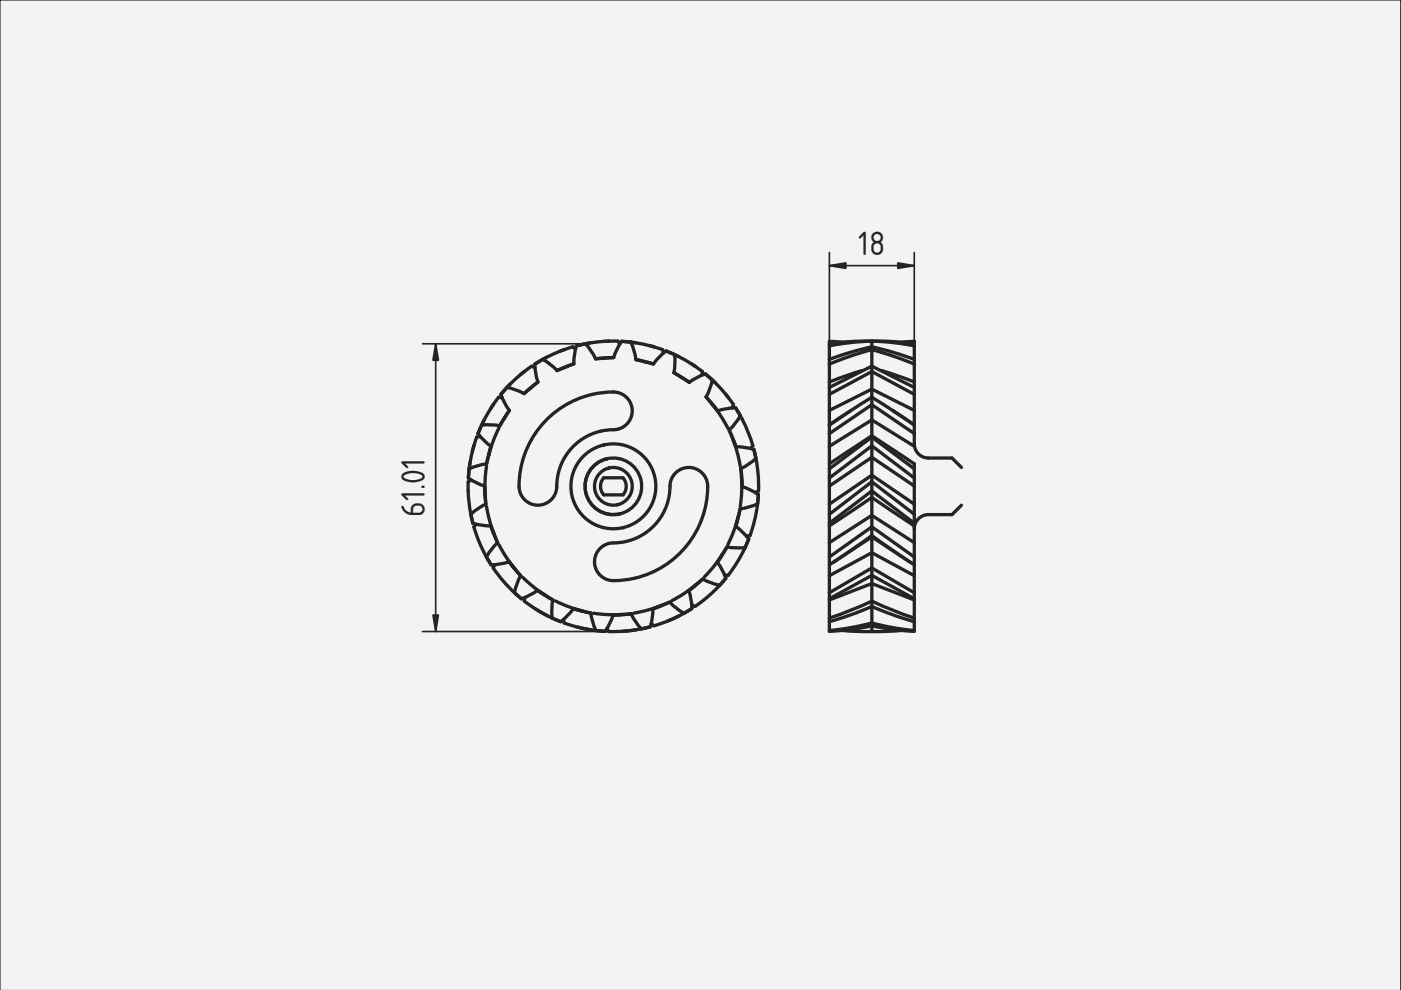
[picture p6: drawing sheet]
<svg xmlns="http://www.w3.org/2000/svg" width="297mm" height="210mm" viewBox="0 0 297 210" stroke-linecap="round" stroke-linejoin="round" font-family="sans-serif">
<defs><g id="words">
<g font-size="6.7" fill="#212529">
<text x="182" y="54">18</text>
<text x="90" y="109.6" transform="rotate(-90 90 109.6)">61.01</text>
</g>
</g></defs>
<path d="M0 0h297v210h-297z" fill="#f1f3f5" stroke="#000" stroke-width=".21"/>
<g fill="#f1f3f5">
<path d="M175.8 72.9v3.3v-2.9l4.5-.7 4.5-.3v1.2l4.6 1.2 4.4 1.5v16.7a3.5 3.5 0 0 0 2.4 4.1l5.6 .1 2 2-2-2h-5a3 3 0 0 1-3-2.9v.4l-9-5.6v3.4l9 5.9v13.7a3 3 0 0 1 3-2.9h5l2-2-2 2h-5a3 3 0 0 0-3 2.9v19.8l-4.5-1.4-4.5-1.8v3.5l-4.4 1-4.6 .6v-.7v-1.2v2.1l4.6-.4 4.4-.8v1.2l-6.2-.2a87.2 87.2 0 0 0 12.5 0l-6.3 .2v-1.2l3.6 .6 4.5 .5 .9 .1v-.6v-1.5v1.9l-4.5-.6-4.5-1v-3.5l-4.4 1.8-4.6 1.4v-55.6l4.5-1.5 4.5-1.2v-1.2l4.6 .3 4.4 .7v2.9v-3.3a72.3 72.3 0 0 0-18 0z" fill-rule="evenodd"/>
<path d="M184.8 97l9 6.1v3.8l-9-6.2z" fill-rule="evenodd"/>
<path d="M175.8 103.1l9-6.1v3.7l-9 6.2z" fill-rule="evenodd"/>
<path d="M184.8 123.7l9 3.5v3.8l-4.5-1.6-4.5-2z" fill-rule="evenodd"/>
<path d="M175.8 127.2l9-3.5v3.7l-4.4 2-4.6 1.6z" fill-rule="evenodd"/>
<path d="M175.8 77.2l4.5-1.7 4.5-1.4v3.5l-2 1-7 2.4z" fill-rule="evenodd"/>
<path d="M184.8 74.1l4.6 1.4 4.4 1.7v3.8l-6.9-2.4-2.1-1z" fill-rule="evenodd"/>
<path d="M184.8 105.5l9 6v3.6l-9-5.8z" fill-rule="evenodd"/>
<path d="M175.8 111.5l9-6v3.8l-9 5.8z" fill-rule="evenodd"/>
<path d="M175.8 83.6l9-4.8v3.7l-9 4.5z" fill-rule="evenodd"/>
<path d="M184.8 78.8l9 4.8v3.4l-9-4.5z" fill-rule="evenodd"/>
<path d="M175.8 94.6l9-5.6v3.4l-9 5.9z" fill-rule="evenodd"/>
<path d="M184.8 117.2l9 4.9v3.6l-9-5.3z" fill-rule="evenodd"/>
<path d="M175.8 122.1l9-4.9v3.2l-9 5.3z" fill-rule="evenodd"/>
<path d="M184.8 85.8l9 6.1v2.7l-9-5.6z" fill-rule="evenodd"/>
<path d="M175.8 91.9l9-6.1v3.2l-9 5.6z" fill-rule="evenodd"/>
<path d="M175.8 119.8l9-6v3.4l-9 4.9z" fill-rule="evenodd"/>
<path d="M184.8 113.8l9 6v2.3l-9-4.9z" fill-rule="evenodd"/>
<path d="M184.8 109.3l9 5.8v3l-9-6.4z" fill-rule="evenodd"/>
<path d="M175.8 115.1l9-5.8v2.4l-9 6.4z" fill-rule="evenodd"/>
<path d="M184.8 82.5l9 4.5v3.1l-9-5.9z" fill-rule="evenodd"/>
<path d="M175.8 87l9-4.5v1.7l-9 5.9z" fill-rule="evenodd"/>
<path d="M184.8 94.5l9 6.8v1.8l-9-6.1z" fill-rule="evenodd"/>
<path d="M175.8 101.3l9-6.8v2.5l-9 6.1z" fill-rule="evenodd"/>
<path d="M184.8 102.1l9 6.9v1.9l-9-6.8z" fill-rule="evenodd"/>
<path d="M175.8 109l9-6.9v2l-9 6.8z" fill-rule="evenodd"/>
<path d="M175.8 99.4l9-6.7v1.8l-9 6.8z" fill-rule="evenodd"/>
<path d="M184.8 92.7l9 6.7v1.9l-9-6.8z" fill-rule="evenodd"/>
<path d="M175.8 106.9l9-6.2v1.4l-9 6.9z" fill-rule="evenodd"/>
<path d="M184.8 100.7l9 6.2v2.1l-9-6.9z" fill-rule="evenodd"/>
<path d="M184.8 84.2l9 5.9v1.8l-9-6.1z" fill-rule="evenodd"/>
<path d="M175.8 90.1l9-5.9v1.6l-9 6.1z" fill-rule="evenodd"/>
<path d="M184.8 120.4l9 5.3v1.3l-9-5z" fill-rule="evenodd"/>
<path d="M175.8 125.7l9-5.3v1.6l-9 5z" fill-rule="evenodd"/>
<path d="M175.8 82.1l4.7-2.4 4.3-2.1v1.2l-9 4.8z" fill-rule="evenodd"/>
<path d="M184.8 77.6l4.4 2.1 4.6 2.4v1.5l-9-4.8z" fill-rule="evenodd"/>
<path d="M175.8 127l9-5v1.7l-9 3.5z" fill-rule="evenodd"/>
<path d="M184.8 122l9 5v.2l-9-3.5z" fill-rule="evenodd"/>
<path d="M175.8 110.9l9-6.8v1.4l-9 6z" fill-rule="evenodd"/>
<path d="M184.8 104.1l9 6.8v.6l-9-6z" fill-rule="evenodd"/>
<path d="M175.8 131l4.6-1.6 4.4-2v1.2l-1.7 .7-7.3 2.5z" fill-rule="evenodd"/>
<path d="M184.8 127.4l4.5 2 4.5 1.6v.8l-4.5-1.4-4.5-1.8z" fill-rule="evenodd"/>
<path d="M175.8 76.2l4.5-1.5 4.5-1.2v.6l-4.5 1.4-4.5 1.7z" fill-rule="evenodd"/>
<path d="M184.8 73.5l4.6 1.2 4.4 1.5v1l-4.4-1.7-4.6-1.4z" fill-rule="evenodd"/>
<path d="M184.8 92.4l9 5.9v1.1l-9-6.7z" fill-rule="evenodd"/>
<path d="M175.8 98.3l9-5.9v.3l-9 6.7z" fill-rule="evenodd"/>
<path d="M186.9 78.6l6.9 2.4v1.1z" fill-rule="evenodd"/>
<path d="M175.8 81l7-2.4-7 3.5z" fill-rule="evenodd"/>
<path d="M184.8 132.1l4.5 1 4.5 .6v.2l-3.6-.3-4.5-.7-.9-.2z" fill-rule="evenodd"/>
<path d="M175.8 133.7l4.6-.6 4.4-1v.6l-1.7 .3-4.5 .7-2.8 .2z" fill-rule="evenodd"/>
<path d="M175.8 72.9l4.5-.5 4.5-.1-4.5 .3-4.5 .7z" fill-rule="evenodd"/>
<path d="M184.8 72.3l3.7 .1 3.6 .3 1.7 .2v.4l-4.4-.7z" fill-rule="evenodd"/>
<path d="M176.8 119.1l8-5.5v.2z" fill-rule="evenodd"/>
<path d="M184.8 113.6l8.1 5.5-8.1-5.3z" fill-rule="evenodd"/>
<path d="M191.1 72.6l2.7-.2v.5v-.5z" fill-rule="evenodd"/>
<path d="M175.8 72.4v.5v-.5l2.8 .2z" fill-rule="evenodd"/>
</g>
<g fill="none" stroke="#212529" stroke-width=".7">
<path d="M175.8 76.2v13.9M175.8 73.3v2.9M175.8 72.9v.4M178.6 72.6l-2.8-.2v.5M182.8 78.6l-7 2.4M184.8 72.3l4.6 .1 4.4 .5M184.8 72.3l4.6 .3 4.4 .7M184.8 72.3v1.2M184.8 73.5l4.6 1.2 4.4 1.5M184.8 74.1l4.6 1.4 4.4 1.7M184.8 74.1v3.5M184.8 72.3l-4.5 .1-4.5 .5"/>
<path d="M184.8 72.3l-4.5 .3-4.5 .7M184.8 73.5l-4.5 1.2-4.5 1.5M184.8 74.1l-4.5 1.4-4.5 1.7M184.8 73.5v.6M184.8 77.6v14.8M184.8 77.6l9 4.5M184.8 77.6l-9 4.5M186.9 78.6l6.9 2.4M191.1 72.6l2.7-.2v.5M193.8 72.9v.4M193.8 73.3v2.9M193.8 76.2v13.9"/>
<path d="M175.8 91.9l9-6.1 9 6.1M175.8 90.1v20.8M175.8 90.1h.1M175.8 83.6l9-4.8 9 4.8M175.8 87l9-4.5 9 4.5M180.3 87.1l4.5-2.9 4.6 2.9M180.3 87.1l-4.5 3M184.8 92.4l9 5.9v12.6M184.8 92.4v.3M184.8 92.4l-9 5.9M184.8 92.7v20.9M184.8 92.7l9 6.7"/>
<path d="M184.8 92.7l-9 6.7M189.4 87.1l4.4 3M193.8 90.1h.1M193.8 94.2a3 3 0 0 0 3 2.9h5l2 2M193.8 90.1v4.5l-9-5.6-9 5.6M175.8 110.9v.6M175.8 110.9l9-6.8 9 6.8M175.8 109l9-6.9 9 6.9M175.8 118.1l9-6.4 9 6.4M175.8 101.3l9-6.8 9 6.8M175.8 111.5l9-6 9 6M175.8 106.9l9-6.2 9 6.2"/>
<path d="M175.8 111.5v20.3M175.8 115.1l9-5.8 9 5.8M175.8 103.1l9-6.1 9 6.1M184.8 113.6l8.1 5.5M184.8 113.6v.2M184.8 113.6l-8 5.5M184.8 113.8v14.8M184.8 113.8l-9 6M184.8 113.8l8.1 5.3M192.9 119.1l.9 .7M193.8 111.5v20.3M193.8 110.9v.6"/>
<path d="M203.8 107.1l-2 2h-5a3 3 0 0 0-3 2.9M175.8 125.7l9-5.3 9 5.3M175.8 127l9-5 9 5M175.8 122.1l9-4.9 9 4.9M175.8 131l4.6-1.6 4.4-2 4.5 2 4.5 1.6M175.8 127.2l9-3.5 9 3.5M175.8 131.8v1.9M178.6 133.7l6.2 .2M184.8 132.7v1.2M184.8 132.7l5.4 .9 3.6 .3v-.2M184.8 132.1l4.5 1 4.5 .6M184.8 128.6v3.5"/>
<path d="M184.8 128.6l4.5 1.8 4.5 1.4M184.8 132.7l-5.3 .9-3.7 .3v-.2M184.8 132.1l-4.4 1-4.6 .6M184.8 128.6l-4.4 1.8-4.6 1.4M184.8 132.1v.6M191.1 133.7l-6.3 .2M193.8 131.8v1.9"/>
</g>
<path d="M175.8 56.3h18M175.8 53.5v18.9M193.8 53.5v18.9" fill="none" stroke="#212529" stroke-width=".35"/>
<g fill="#212529" stroke="#212529" stroke-width=".35">
<path d="M190.3 55.7l3.5 .6-3.5 .6z"/>
<path d="M175.8 56.3l3.5-.6v1.2z"/>
</g>
<g fill="#f1f3f5">
<path d="M128 94.3l4.1 17.6a9 9 0 0 0 6.7-10.8 9 9 0 0 0-10.8-6.8zM123.9 96.6a9 9 0 0 0-1.8 10.7 9 9 0 0 0 10 4.6l-4.1-17.6a9 9 0 0 0-4.1 2.3z" fill-rule="evenodd"/>
<path d="M116 88.9a19.5 19.5 0 0 1 14.8-5.7 4 4 0 0 1 3.2 4.6 4 4 0 0 1-4.5 3.3 12.2 12.2 0 0 0-11.5 12.8 4 4 0 0 1-4.4 3.2 4 4 0 0 1-3.6-4 20 20 0 0 1 6-14.2z" fill-rule="evenodd"/>
<path d="M127.2 116.3a5.1 5.1 0 0 1 3.9-1.2 12.2 12.2 0 0 0 11-12.8 4 4 0 0 1 4.4-3.2 4 4 0 0 1 3.5 4 19.9 19.9 0 0 1-20.7 19.9 4 4 0 0 1-2.1-6.7z" fill-rule="evenodd"/>
<path d="M129.2 99.2l1.7 7.8a4 4 0 0 0 3-4.8 4 4 0 0 0-4.7-3zM127.1 100.4a4 4 0 0 0-.5 4.7 4 4 0 0 0 4.3 1.9l-1.7-7.8-.8 .3z" fill-rule="evenodd"/>
<path d="M128 101.3h4.1a2.72 2.72 0 0 1 0 3.6h-4.1a2.72 2.72 0 0 1 0-3.6z" fill-rule="evenodd"/>
<path d="M149.7 84.2l2.5 2.9z" fill-rule="evenodd"/>
<path d="M154.6 91.2l1.4 3.5z" fill-rule="evenodd"/>
<path d="M157.1 99.3l.2 3.9z" fill-rule="evenodd"/>
<path d="M107.9 119.1l2.5 3z" fill-rule="evenodd"/>
<path d="M156.9 107.9l-.9 3.7z" fill-rule="evenodd"/>
<path d="M114 125.2l3.2 2z" fill-rule="evenodd"/>
<path d="M154.1 116l-2 3.2z" fill-rule="evenodd"/>
<path d="M117.7 127.4a30 30 0 0 0 7.6 2.6l-3.7-.9 1.9 .4a27.2 27.2 0 0 1-5.8-2.1z" fill-rule="evenodd"/>
<path d="M142.4 127.4a30 30 0 0 0 6.6-4.6l-3 2.4 1.5-1.2a27.2 27.2 0 0 1-5.1 3.4z" fill-rule="evenodd"/>
<path d="M125.8 130a30 30 0 0 0 8 .2l-3.8 .2 1.9-.1a27.2 27.2 0 0 1-6.1-.3z" fill-rule="evenodd"/>
<path d="M134.4 130a30 30 0 0 0 7.6-2.3l-3.6 1.4 1.8-.7a27.2 27.2 0 0 1-5.8 1.6z" fill-rule="evenodd"/>
<path d="M156 86.5l1 1.6z" fill-rule="evenodd"/>
<path d="M99.8 109l.5 1.9z" fill-rule="evenodd"/>
<path d="M159.8 95.3l.5 1.9z" fill-rule="evenodd"/>
<path d="M103.1 118.1l1 1.7z" fill-rule="evenodd"/>
<path d="M160.8 104.9l-.2 1.9z" fill-rule="evenodd"/>
<path d="M109.1 125.7l1.4 1.3z" fill-rule="evenodd"/>
<path d="M158.7 114.3l-.7 1.8z" fill-rule="evenodd"/>
<path d="M117.1 131.1l1.8 .7z" fill-rule="evenodd"/>
<path d="M153.9 122.6l-1.3 1.5z" fill-rule="evenodd"/>
<path d="M126.4 133.7l1.9 .2z" fill-rule="evenodd"/>
<path d="M145.1 130l1.6-1z" fill-rule="evenodd"/>
<path d="M136 133.3l1.9-.4z" fill-rule="evenodd"/>
<path d="M125.5 99.2a6 6 0 0 1 3.2-1.9 6 6 0 0 0-4.5 7.2 6 6 0 0 0 7.2 4.5 6 6 0 0 1-6.5-2.8 6 6 0 0 1 .6-7z" fill-rule="evenodd"/>
<path d="M132.1 133.8l2.8-.3z" fill-rule="evenodd"/>
<path d="M122.5 133l2.8 .5z" fill-rule="evenodd"/>
<path d="M118.6 74.5l1-.4z" fill-rule="evenodd"/>
<path d="M128 72.4l1.1-.1z" fill-rule="evenodd"/>
<path d="M113.6 129.1l2.6 1.5z" fill-rule="evenodd"/>
<path d="M110.3 79.5l.9-.7z" fill-rule="evenodd"/>
<path d="M137.6 73.3l1.1 .2z" fill-rule="evenodd"/>
<path d="M141.5 131.7l2.6-1.2z" fill-rule="evenodd"/>
<path d="M104.6 85.8l-.7 1z" fill-rule="evenodd"/>
<path d="M146.5 77.1l.9 .6z" fill-rule="evenodd"/>
<path d="M100.5 94.5l-.4 1.3z" fill-rule="evenodd"/>
<path d="M153.8 83.5l.6 .8z" fill-rule="evenodd"/>
<circle cx="130" cy="103.1" r="6"/>
</g>
<g fill="none" stroke="#212529" stroke-width=".7">
<path d="M111.2 78.8l-.9 .7M113.4 77.2l.2 1.9 .4 1.9M113.4 78l-.7-.4a30.8 30.8 0 0 0-5.2 4.5M115.1 76.2l1.6 1.1 1.4 1.3M115.1 76.2l-1.7 1M116 75.7l-2.6 1.5M119.6 74.1l-1 .4M121.7 77.1l-3.6 1.5M122 74.1l-.5-.6a30.8 30.8 0 0 0-6.4 2.7M122.2 73.3l-.4 1.9-.1 1.9M124.1 72.9l1.2 1.5 1 1.7M124.1 72.9a30.8 30.8 0 0 1 6.9-.6l.4 .7"/>
<path d="M124.1 72.9l-1.9 .4M125.2 72.7l-3 .6M129.1 72.3l-1.1 .1M130.1 75.8l-3.8 .3M131.8 72.4l-1 1.6-.7 1.8M131.8 72.4l3 .3M131.8 72.4l1.9 .1M133.7 72.5l.7 1.8 .4 1.9M133.7 72.5a30.8 30.8 0 0 1 6.8 1.6l.1 .8M134.8 76.2l3.7 1M137.6 73.3l1.1 .2M141.2 74.4l-1.4 1.3-1.3 1.5"/>
<path d="M141.2 74.4l2.7 1.2M141.2 74.4l1.8 .8M142.9 79l3.2 2.1M143 75.2l.1 1.9-.2 1.9M143 75.2a30.8 30.8 0 0 1 5.9 3.6l-.1 .8M146.5 77.1l.9 .5M147.4 77.6v.1M149.5 79.3l-1.7 .7-1.7 1.1M149.5 79.3l2.2 1.9M149.5 79.3l1.5 1.3M99.5 99.4l-.2 1.9M99.6 98.2l-.3 3.1"/>
<path d="M100.5 94.5l-.4 1.3M101.3 91.9l1.3 1.5 1.5 1.2M101.8 92.5l-.7 .2a30.8 30.8 0 0 0-1.6 6.7M102.1 90.1h1.9l2 .2M102.1 90.1l-.8 1.8M102.6 89.1l-1.3 2.8M103.2 98.8a27.2 27.2 0 0 0-.3 6.2M103.2 98.3l-1.9 .4-1.8 .7M104.1 94.6l-.9 3.7M104.6 85.8l-.7 1M105.8 90.7a27.2 27.2 0 0 0-2.2 5.8M106.2 83.6l.8 1.8 1 1.6"/>
<path d="M106.5 84.3l-.8-.1a30.8 30.8 0 0 0-3.6 5.9M107.5 82.1l1.8 .6 1.8 .8M107.5 82.1l-1.3 1.5M108 87l-2 3.3M108.2 81.4l-2 2.2M114 81l-2.9 2.5M116 88.9a19.5 19.5 0 0 1 14.8-5.7 4 4 0 0 1 3.2 4.6 4 4 0 0 1-4.5 3.3 12.2 12.2 0 0 0-11.5 12.8 4 4 0 0 1-4.4 3.2 4 4 0 0 1-3.6-4 20 20 0 0 1 6-14.2zM128.7 97.3h.1M149.7 84.2l2.5 2.9M150.9 85.7a27.2 27.2 0 0 1 3.4 5.1M151 80.6l-.5 1.8-.8 1.8M151 80.6a30.8 30.8 0 0 1 4.5 5.2l-.3 .7"/>
<path d="M153.8 83.5l.6 .7M154.4 84.2v.1M154.6 91.2l1.4 3.5M155.3 93a27.2 27.2 0 0 1 1.6 5.9M156 86.5l-2 .1-1.8 .5M156 86.5l1 1.6M156 94.7l2 .2 1.8 .4M157 88.1l-1.1 1.7-1.3 1.4M157 88.1l1.4 2.9 1 2.8 .2 .7-.5 .6M157.1 99.3l.2 3.9 1.8 .7 1.7 1M157.1 99.3l.2 3.9M159.8 95.3l.5 1.9"/>
<path d="M160.3 97.2l-1.5 1.2-1.7 .9M160.3 97.2a30.8 30.8 0 0 1 .5 6.9l-.7 .4M99.3 104.1l.5 4.9M99.3 104.1h.1M99.3 101.3l1.7 1 1.7 .8M99.8 109l.5 1.9M99.9 101.8l-.6 .3v2M100.3 110.9l1.8 .5 2 .1M101 111.1l-.5 .6a30.8 30.8 0 0 0 2.6 6.4M102.7 103.1l.3 3.8M103 106.9l-1.7 .9-1.5 1.2M103.1 118.1l1 1.7"/>
<path d="M103.2 107.4a27.2 27.2 0 0 0 1.6 5.9M104.1 111.5l1.4 3.6M104.9 119.7l-.3 .7a30.8 30.8 0 0 0 4.5 5.3M105.5 115.1l-1.3 1.4-1.1 1.6M105.8 115.5a27.2 27.2 0 0 0 3.4 5.1M107.9 119.1l-1.8 .5-2 .2M107.9 119.1l1.3 1.5M107.9 119.1l2.5 3M127.2 116.3a5.1 5.1 0 0 1 3.9-1.2 12.2 12.2 0 0 0 11-12.8 4 4 0 0 1 4.4-3.2 4 4 0 0 1 3.5 4 19.9 19.9 0 0 1-20.7 19.9 4 4 0 0 1-2.1-6.7zM128 101.3h4.1a2.72 2.72 0 0 1 0 3.6h-4.1a2.72 2.72 0 0 1 0-3.6zM153.1 117.6a27.2 27.2 0 0 1-3.8 4.7M154.1 116l2 .2 1.9-.1"/>
<path d="M154.1 116l-2 3.2 1 1.6 .8 1.8M154.1 116l-2 3.2M156 111.6l1.5 1.2 1.2 1.5M156.5 109.7a27.2 27.2 0 0 1-2.2 5.8M156.9 107.9l-.9 3.7M157.2 101.3a27.2 27.2 0 0 1-.3 6.1M158 116.1a30.8 30.8 0 0 1-3.6 5.9l-.8-.1M158.7 114.3l-.7 1.8M160.6 106.8l-1.8 .7-1.9 .4M160.6 106.8a30.8 30.8 0 0 1-1.6 6.8l-.7 .1M160.8 104.9l-.2 1.9M109.1 125.7l1.4 1.3"/>
<path d="M109.2 120.6l1.2 1.5M110.4 122.1l-.8 1.7-.5 1.9M110.8 122.4a27.2 27.2 0 0 0 4.8 3.8M111.3 126.7l-.1 .7a30.8 30.8 0 0 0 5.9 3.6M113.6 129.1l2.6 1.5M114 125.2l-1.7 1-1.8 .8M114 125.2l3.2 2M117.1 131l1.8 .8M117.1 131.1l1.8 .7M117.2 127.2l-.2 1.9 .1 1.9M117.7 127.4a27.2 27.2 0 0 0 5.8 2.1M119.5 131.3l.1 .8a30.8 30.8 0 0 0 6.7 1.6"/>
<path d="M121.6 129.1l-1.3 1.4-1.4 1.3M121.6 129.1l3.7 .9M122.5 133l2.8 .5M125.3 130l.4 1.9 .6 1.8M125.8 130a27.2 27.2 0 0 0 6.1 .3M126.3 133.7l2 .2M126.4 133.7l1.9 .2M128.7 133.2l.4 .7a30.8 30.8 0 0 0 6.9-.6M130 130.4l-.7 1.8-1 1.7M133.8 130.2l1 1.6 1.2 1.5M133.8 130.2l-3.8 .2M134.9 133.5l-2.8 .3"/>
<path d="M137.9 132.9l-1.9 .4M140.2 128.4a27.2 27.2 0 0 1-5.8 1.6M142 127.7l1.4 1.3 1.6 1M142 127.7l-3.6 1.4-.1 1.9-.4 1.9M142 127.7l-3.6 1.4M144.1 130.5l-2.6 1.2M145 130a30.8 30.8 0 0 1-6.4 2.7l-.5-.5M146 125.2l.5 1.9 .2 1.9M146.7 129l-1.6 1M146.7 129l-1.7 1M147.5 124a27.2 27.2 0 0 1-5.1 3.4M149 122.8l1.7 .8 1.9 .5"/>
<path d="M149 122.8l-3 2.4M152.6 124.1a30.8 30.8 0 0 1-5.2 4.5l-.7-.4M153.9 122.6l-1.3 1.5"/>
<circle cx="130" cy="103.1" r="9"/>
<circle cx="130" cy="103.1" r="6"/>
<circle cx="130" cy="103.1" r="4"/>
</g>
<path d="M89.6 72.9h34.5M92.4 72.9v61M89.6 133.9h39.5" fill="none" stroke="#212529" stroke-width=".35"/>
<g fill="#212529" stroke="#212529" stroke-width=".35">
<path d="M91.8 130.4h1.2l-.6 3.5z"/>
<path d="M92.4 72.9l.6 3.5h-1.2z"/>
</g>
<use href="#words"/>
</svg>
